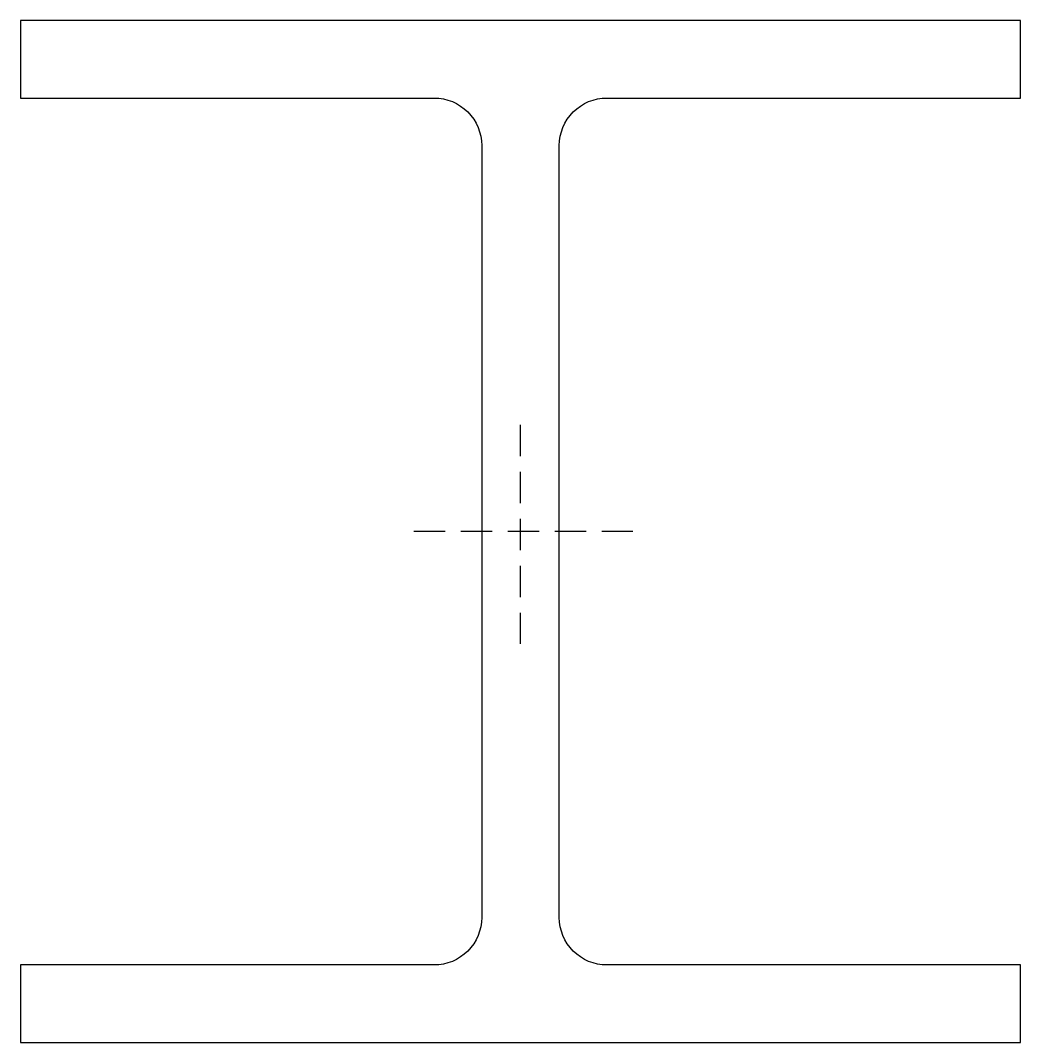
# Model space of a CAD drawing. Header units: millimetres. Extents: x -160 to 160, y -163 to 163.
import ezdxf

# ---------------------------------------------------------------- set-up
doc = ezdxf.new("R2010")
doc.units = ezdxf.units.MM
doc.linetypes.add('DASHED', pattern=[0.75, 0.5, -0.25])
doc.layers.add('ref', color=251, linetype='Continuous', plot=False)

msp = doc.modelspace()

# ---------------------------------------------------------------- linework, layer by layer
msp.add_lwpolyline([(-12.4, -123.35, -0.414214), (-27.6, -138.55), (-159.85, -138.55), (-159.85, -163.35), (159.85, -163.35), (159.85, -138.55), (27.6, -138.55, -0.414214), (12.4, -123.35), (12.4, 123.35, -0.414214), (27.6, 138.55), (159.85, 138.55), (159.85, 163.35), (-159.85, 163.35), (-159.85, 138.55), (-27.6, 138.55, -0.414214), (-12.4, 123.35)], format="xyb", close=True)
at = {"layer": 'ref', "linetype": 'DASHED', "ltscale": 20}
for p, q in [((0, -35.95), (0, 35.95)), ((35.95, 0), (-35.95, 0))]:
    msp.add_line(p, q, dxfattribs=at)

doc.saveas('drawing.dxf')
